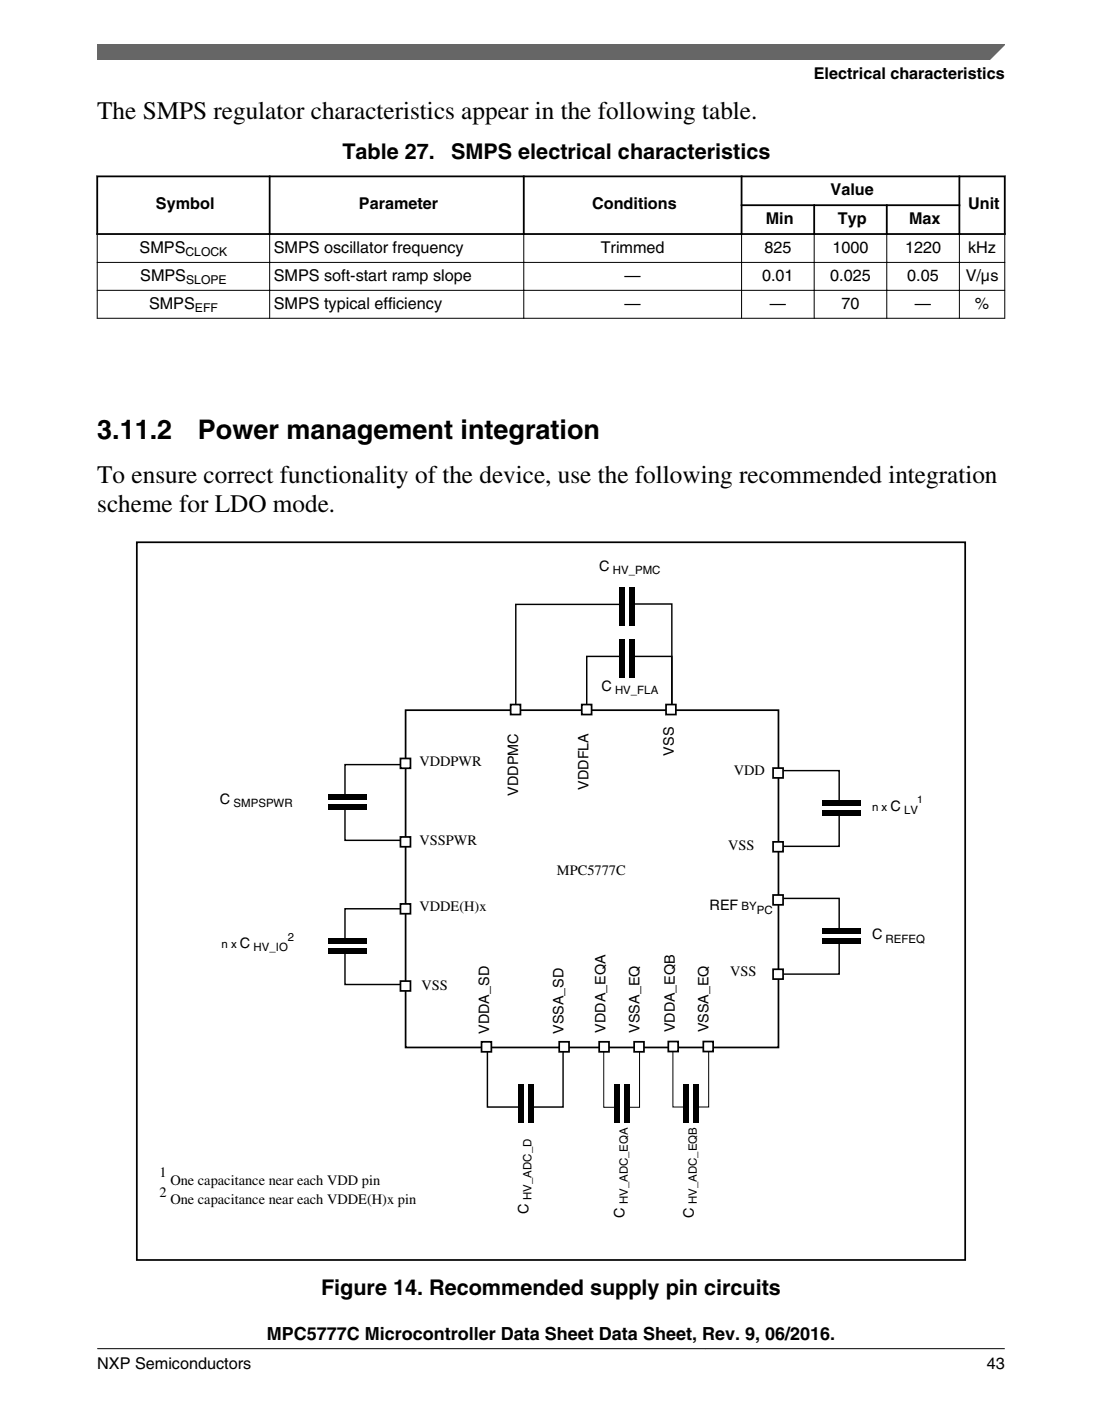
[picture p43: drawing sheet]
<svg xmlns="http://www.w3.org/2000/svg" width="216mm" height="274mm" viewBox="0 0 216 274" stroke-linecap="round" stroke-linejoin="round" font-family="sans-serif">
<defs><g id="words">
<g font-size="5.3">
<text x="19.1" y="86">3.11.2</text>
<text x="38.8" y="86">Power management integration</text>
</g>
<g font-size="4.9">
<text x="19" y="23.2">The SMPS regulator characteristics appear in the following table.</text>
<text x="19" y="94.6">To ensure correct functionality of the device, use the following recommended integration</text>
<text x="19" y="100.2">scheme for LDO mode.</text>
</g>
<g font-size="4.2">
<text x="67.1" y="31.2">Table 27.</text>
<text x="88.4" y="31.2">SMPS electrical characteristics</text>
<text x="62.9" y="253.5">Figure 14. Recommended supply pin circuits</text>
</g>
<text font-size="3.5" x="52.3" y="262.3">MPC5777C Microcontroller Data Sheet Data Sheet, Rev. 9, 06/2016.</text>
<g font-size="3.2">
<text x="159.4" y="15.5">Electrical characteristics</text>
<text x="30.6" y="41">Symbol</text>
<text x="70.3" y="41">Parameter</text>
<text x="116" y="41">Conditions</text>
<text x="162.7" y="38.2">Value</text>
<text x="189.7" y="41">Unit</text>
<text x="150" y="43.8">Min</text>
<text x="164.2" y="43.8">Typ</text>
<text x="178.1" y="43.8">Max</text>
<text x="27.3" y="49.5">SMPS</text>
<text x="53.6" y="49.5">SMPS oscillator frequency</text>
<text x="117.7" y="49.5">Trimmed</text>
<text x="149.8" y="49.5">825</text>
<text x="163.1" y="49.5">1000</text>
<text x="177.3" y="49.5">1220</text>
<text x="189.7" y="49.5">kHz</text>
<text x="27.5" y="54.9">SMPS</text>
<text x="53.6" y="54.9">SMPS soft-start ramp slope</text>
<text x="122.4" y="54.9">—</text>
<text x="149.3" y="54.9">0.01</text>
<text x="162.7" y="54.9">0.025</text>
<text x="177.8" y="54.9">0.05</text>
<text x="189.2" y="54.9">V/μs</text>
<text x="29.2" y="60.4">SMPS</text>
<text x="53.6" y="60.4">SMPS typical efficiency</text>
<text x="122.4" y="60.4">—</text>
<text x="150.8" y="60.4">—</text>
<text x="164.9" y="60.4">70</text>
<text x="179.3" y="60.4">—</text>
<text x="191" y="60.4">%</text>
<text x="19" y="268">NXP Semiconductors</text>
<text x="193.3" y="268">43</text>
</g>
<g font-size="2.8">
<text x="117.4" y="111.8">C</text>
<text x="117.8" y="135.3">C</text>
<text x="132" y="147.9" transform="rotate(-90 132 147.9)">VSS</text>
<text x="82.2" y="150">VDDPWR</text>
<text x="101.5" y="155.8" transform="rotate(-90 101.5 155.8)">VDDPMC</text>
<text x="115.3" y="154.6" transform="rotate(-90 115.3 154.6)">VDDFLA</text>
<text x="143.8" y="151.8">VDD</text>
<text x="43.1" y="157.5">C</text>
<text x="174.5" y="158.8">C</text>
<text x="82.2" y="165.5">VSSPWR</text>
<text x="142.6" y="166.4">VSS</text>
<text x="109.1" y="171.4">MPC5777C</text>
<text x="82.2" y="178.4">VDDE(H)x</text>
<text x="139" y="178.2">REF</text>
<text x="47" y="185.6">C</text>
<text x="170.9" y="183.9">C</text>
<text x="143" y="191.1">VSS</text>
<text x="82.6" y="193.8">VSS</text>
<text x="95.8" y="202.4" transform="rotate(-90 95.8 202.4)">VDDA_SD</text>
<text x="110.4" y="202.4" transform="rotate(-90 110.4 202.4)">VSSA_SD</text>
<text x="118.6" y="202.2" transform="rotate(-90 118.6 202.2)">VDDA_EQA</text>
<text x="125.3" y="202.2" transform="rotate(-90 125.3 202.2)">VSSA_EQ</text>
<text x="132.2" y="202.2" transform="rotate(-90 132.2 202.2)">VDDA_EQB</text>
<text x="138.8" y="202.2" transform="rotate(-90 138.8 202.2)">VSSA_EQ</text>
<text x="31.3" y="230.5">1</text>
<text x="33.4" y="232">One capacitance near each VDD pin</text>
<text x="31.3" y="234.4">2</text>
<text x="33.4" y="235.8">One capacitance near each VDDE(H)x pin</text>
<text x="103.5" y="237.6" transform="rotate(-90 103.5 237.6)">C</text>
<text x="122.4" y="238.5" transform="rotate(-90 122.4 238.5)">C</text>
<text x="135.9" y="238.4" transform="rotate(-90 135.9 238.4)">C</text>
</g>
<g font-size="2.4">
<text x="36.3" y="50.1">CLOCK</text>
<text x="36.5" y="55.6">SLOPE</text>
<text x="38.2" y="61">EFF</text>
</g>
<g font-size="2.2">
<text x="120.1" y="112.4">HV_PMC</text>
<text x="120.5" y="135.9">HV_FLA</text>
<text x="45.8" y="158.1">SMPSPWR</text>
<text x="170.9" y="158.8">n x</text>
<text x="177.1" y="159.3">LV</text>
<text x="145.3" y="178.2">BY</text>
<text x="148.3" y="178.9">PC</text>
<text x="43.4" y="185.6">n x</text>
<text x="56.4" y="184.2">2</text>
<text x="173.5" y="184.6">REFEQ</text>
<text x="49.7" y="186.2">HV_IO</text>
<text x="104.1" y="234.9" transform="rotate(-90 104.1 234.9)">HV_ADC_D</text>
<text x="123" y="235.8" transform="rotate(-90 123 235.8)">HV_ADC_EQA</text>
<text x="136.5" y="235.8" transform="rotate(-90 136.5 235.8)">HV_ADC_EQB</text>
</g>
<text font-size="2" x="179.7" y="157.3">1</text>
</g></defs>
<path d="M18.9 34.5h178.1M19.1 34.4v11.6M52.8 34.4v11.6M102.6 34.4v11.6M145.3 34.4v11.6M188 34.4v11.6M196.9 34.4v11.6M18.9 45.8h178.1M145.1 40.2h43M159.5 40v6M173.7 40v6" fill="none" stroke="#000" stroke-width=".35"/>
<path d="M19 51.4h177.9M19 56.9h177.9M19.1 46v16.4M52.8 45.6v16.8M102.6 45.6v16.8M145.3 45.6v16.8M159.5 45.6v16.8M173.7 45.6v16.8M188 45.6v16.8M196.9 46v16.4M19 62.3h177.9" fill="none" stroke="#000" stroke-width=".2"/>
<path d="M79.5 139.1h73v66h-73z" fill="none" stroke="#000" stroke-width=".34"/>
<g fill="#fff" stroke="#000" stroke-width=".34">
<path d="M78.5 148.5h1.9v1.9h-1.9z" fill-rule="evenodd"/>
<path d="M78.5 163.9h1.9v1.9h-1.9z" fill-rule="evenodd"/>
<path d="M78.5 177h1.9v1.9h-1.9z" fill-rule="evenodd"/>
<path d="M78.5 192.1h1.9v1.9h-1.9z" fill-rule="evenodd"/>
<path d="M151.5 150.4h1.9v1.9h-1.9z" fill-rule="evenodd"/>
<path d="M151.5 164.8h1.9v2h-1.9z" fill-rule="evenodd"/>
<path d="M151.5 175.2h1.9v2h-1.9z" fill-rule="evenodd"/>
<path d="M151.5 189.8h1.9v1.9h-1.9z" fill-rule="evenodd"/>
<path d="M130.5 138h1.9v1.9h-1.9z" fill-rule="evenodd"/>
<path d="M114 138h1.9v1.9h-1.9z" fill-rule="evenodd"/>
<path d="M100 138h2v1.9h-2z" fill-rule="evenodd"/>
<path d="M117.4 204h1.9v1.9h-1.9z" fill-rule="evenodd"/>
<path d="M109.6 204h1.9v1.9h-1.9z" fill-rule="evenodd"/>
<path d="M94.3 204h2v1.9h-2z" fill-rule="evenodd"/>
<path d="M124.2 204h2v1.9h-2z" fill-rule="evenodd"/>
</g>
<g fill="none" stroke="#000" stroke-width=".28">
<path d="M121.3 118.3h-20.2v19.7M124 118.3h7.6v19.6M121.6 128.5h-6.7v9.5M123.9 128.5h7.7v9.5M67.6 158.3v6.2h10.8M78.4 149.7h-10.8v6.2M153.6 150.9h10.8v6.2M164.4 159.5v6.2h-10.8M78.4 177.9h-10.8v6.2M153.6 175.9h10.8v6.2M67.6 186.6v6.2h10.8M164.4 184.5v6.2h-10.8"/>
<path d="M95.5 205.9v10.9h6.2M110.3 205.9v10.9h-6.2"/>
</g>
<g fill="#000">
<path d="M121.3 115h1.1v7.5h-1.1z" fill-rule="evenodd"/>
<path d="M123.2 115h1.1v7.5h-1.1z" fill-rule="evenodd"/>
<path d="M121.3 125.2h1.1v7.5h-1.1z" fill-rule="evenodd"/>
<path d="M123.2 125.2h1.1v7.5h-1.1z" fill-rule="evenodd"/>
<path d="M64.3 155.6h7.5v1h-7.5z" fill-rule="evenodd"/>
<path d="M64.3 157.5h7.5v1.1h-7.5z" fill-rule="evenodd"/>
<path d="M161 156.7h7.5v1.1h-7.5z" fill-rule="evenodd"/>
<path d="M161 158.7h7.5v1h-7.5z" fill-rule="evenodd"/>
<path d="M64.3 183.8h7.5v1.1h-7.5z" fill-rule="evenodd"/>
<path d="M64.3 185.7h7.5v1.1h-7.5z" fill-rule="evenodd"/>
<path d="M161 181.8h7.5v1h-7.5z" fill-rule="evenodd"/>
<path d="M161 183.7h7.5v1h-7.5z" fill-rule="evenodd"/>
<path d="M101.5 212.4h1v7.5h-1z" fill-rule="evenodd"/>
<path d="M103.4 212.4h1.1v7.5h-1.1z" fill-rule="evenodd"/>
<path d="M120.4 212.4h1v7.5h-1z" fill-rule="evenodd"/>
<path d="M122.3 212.4h1.1v7.5h-1.1z" fill-rule="evenodd"/>
</g>
<path d="M118.3 205.9v10.9h2.7M125.3 205.9v10.9h-3" fill="none" stroke="#000" stroke-width=".2"/>
<path d="M26.8 106.2h162.3v140.5h-162.3z" fill="none" stroke="#000" stroke-width=".34"/>
<g fill="#fff" stroke="#000" stroke-width=".34">
<path d="M130.9 203.9h2v2h-2z" fill-rule="evenodd"/>
<path d="M137.8 203.9h1.9v2h-1.9z" fill-rule="evenodd"/>
</g>
<path d="M131.8 205.8v11h2.7M138.8 205.8v11h-2.9" fill="none" stroke="#000" stroke-width=".2"/>
<g fill="#000">
<path d="M133.9 212.4h1.1v7.4h-1.1z" fill-rule="evenodd"/>
<path d="M135.8 212.4h1.1v7.4h-1.1z" fill-rule="evenodd"/>
</g>
<path d="M19.1 8.7h177.8l-5.7 3h-172.1z" fill="#666"/>
<path d="M19.1 11.7v-3h177.8l-3.1 3" fill="none" stroke="#666" stroke-width=".28"/>
<path d="M19.1 264.1h177.8" fill="none" stroke="#000" stroke-width=".2"/>
<use href="#words"/>
</svg>
